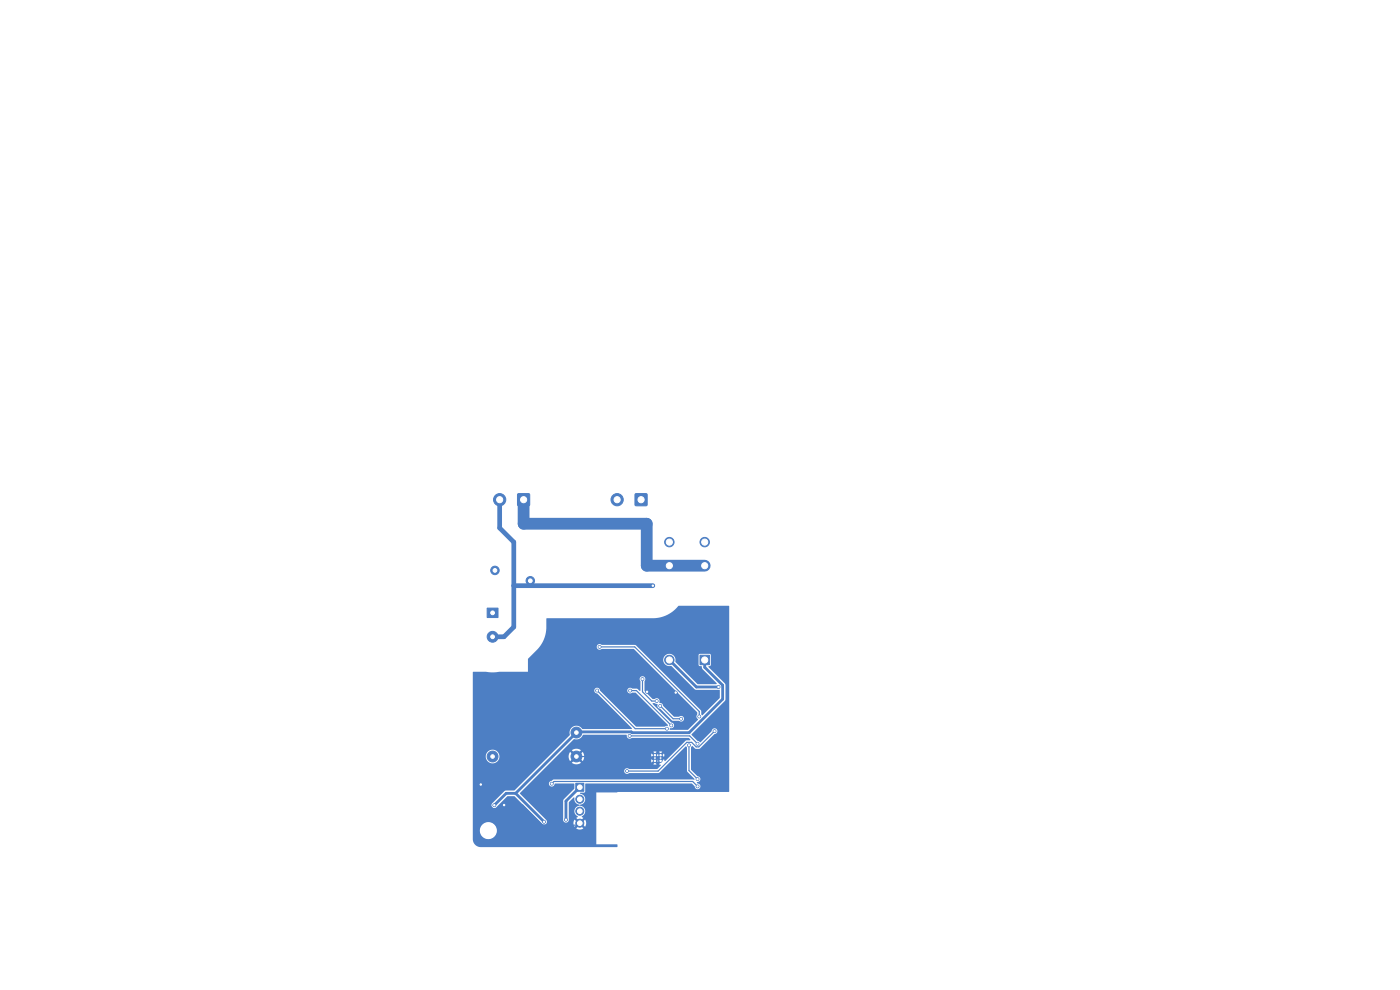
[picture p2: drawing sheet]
<svg xmlns="http://www.w3.org/2000/svg" width="297mm" height="210mm" viewBox="0 0 297 210" stroke-linecap="round" stroke-linejoin="round" font-family="sans-serif">
<g fill="#4d7fc4" stroke="#4d7fc4" stroke-width=".21">
<path d="M148.5 139h2v2h-2z"/>
<path d="M122.1 166.2h1.8v1.7h-1.8z"/>
<path d="M134.8 104.8h2.4v2.4h-2.4z"/>
<path d="M103.3 129h2.3v2h-2.3z"/>
<path d="M109.9 104.8h2.4v2.4h-2.4z"/>
<circle cx="105" cy="121" r=".9"/>
<circle cx="112.5" cy="123.2" r=".9"/>
<circle cx="140.1" cy="161.4" r=".3"/>
<circle cx="140.1" cy="160.2" r=".3"/>
<circle cx="138.9" cy="161.4" r=".3"/>
<circle cx="138.9" cy="160.2" r=".3"/>
<circle cx="149.5" cy="120" r="1"/>
<circle cx="142" cy="120" r="1"/>
<circle cx="149.5" cy="115" r="1"/>
<circle cx="142" cy="115" r="1"/>
<circle cx="142" cy="140" r="1"/>
<circle cx="123" cy="169.5" r=".85"/>
<circle cx="123" cy="172.1" r=".85"/>
<circle cx="123" cy="174.6" r=".85"/>
<circle cx="130.9" cy="106" r="1.3"/>
<circle cx="104.5" cy="135.1" r="1.15"/>
<circle cx="104.5" cy="160.5" r="1.15"/>
<circle cx="122.3" cy="160.5" r="1.15"/>
<circle cx="122.3" cy="155.4" r="1.15"/>
<circle cx="106" cy="106" r="1.3"/>
<circle cx="138.5" cy="124.2" r=".3"/>
<circle cx="115.4" cy="174.3" r=".3"/>
<circle cx="104.9" cy="170.8" r=".3"/>
<circle cx="152.4" cy="145.7" r=".3"/>
<circle cx="137.3" cy="146.8" r=".3"/>
<circle cx="102" cy="166.4" r=".3"/>
<circle cx="106.9" cy="170.8" r=".3"/>
<circle cx="143.4" cy="146.9" r=".3"/>
<circle cx="144.5" cy="152.5" r=".3"/>
<circle cx="140.1" cy="149.7" r=".3"/>
<circle cx="139.3" cy="148.7" r=".3"/>
<circle cx="136.3" cy="144.1" r=".3"/>
<circle cx="148" cy="166.8" r=".3"/>
<circle cx="117.1" cy="166.2" r=".3"/>
<circle cx="148" cy="165.3" r=".3"/>
<circle cx="146.2" cy="158.1" r=".3"/>
<circle cx="126.7" cy="146.5" r=".3"/>
<circle cx="141.5" cy="154.6" r=".3"/>
<circle cx="133.7" cy="146.5" r=".3"/>
<circle cx="142.4" cy="153.9" r=".3"/>
<circle cx="133.6" cy="156.1" r=".3"/>
<circle cx="148" cy="157.8" r=".3"/>
<circle cx="127.2" cy="137.2" r=".3"/>
<circle cx="148.3" cy="152" r=".3"/>
<circle cx="133" cy="163.6" r=".3"/>
<circle cx="151.6" cy="155.1" r=".3"/>
<circle cx="120.1" cy="173.9" r=".3"/>
</g>
<path d="M111.1 106v5.1h26.1v8.9h12.3" fill="none" stroke="#4d7fc4" stroke-width="2.5"/>
<path d="M106 106v6l3 3v18l-2.1 2.1h-2.4M109 124.2h29.5M112.5 123.2v1" fill="none" stroke="#4d7fc4" stroke-width="1"/>
<path d="M142 140l5.7 5.7h4.7M149.5 140v1.6l3.8 3.8v2.9l-7.1 7.1-23.8-.1-13 13M109.4 168.3h-2l-2.5 2.5M109.4 168.3l6 6M123 167l-2.9 2.9v4" fill="none" stroke="#4d7fc4" stroke-width=".6"/>
<g fill="none" stroke="#4d7fc4" stroke-width=".25">
<path d="M127.2 137.2h7.4l13.7 13.7v1.1M126.7 146.5l8.1 8.1h6.7M133.6 156.1h12.7l1.7 1.7M133.7 146.5h1.3l7.4 7.4M136.3 144.1v2.6l2 2h1M137.3 146.8h5.9l.2 .1M140.1 149.7l2.7 2.8h1.7M146.2 158.1v5.4l1.8 1.8M151.6 155.1l-3.3 3.3h-.6l-1-.9h-1l-6.1 6.1h-6.6M102 166.4v2.6l2.6 2.5h1.6l.7-.7h4l4.2 4.2h7.5l.4-.4M117 166.3l.5-.5h29.4l1.1 1M122.3 160.5h15.7l.9 .9h1.2"/>
<path d="M138.9 160.2l-.6 .6"/>
</g>
<path d="M100.3 142.6l11.7-.1v-2.8a11.1 11.1 0 0 0 3.4-4.1l.5-1.9v-2.4l.1-.2h22.7a7.3 7.3 0 0 0 5.3-2.6l10.7 .1v39.3l-28.2 .2v11h4.4l.1 .1-.1 .5h-28.9a1.7 1.7 0 0 1-1.7-1.7v-1.9h1.5a1.8 1.8 0 0 0 2.5 1.8 1.8 1.8 0 0 0 .4-3.1 1.8 1.8 0 0 0-2.9 1v.3h-1.5v-5.2h4v.1a.61 .61 0 0 0 1.1 .2l2.2-2.3h1.6l5.9 5.9 .4 .1 .3-.1a.61 .61 0 0 0 0-.9l-5.5-5.7 7.9-7.8h2.4l.3 1.1 1-1 .4 .4-1 .9 .9 .3 16.8 .1 .3-.1-.4-.3-.3 .3h-16.1l.8-.3-1-.9 .4-.4 .9 1 .1-.2h14.4l.1 .5 .4-.4 .3 .2 .4-.2 .2 .2 .3-.2 .3 .2 .2-.2-.1-.1-.4 .1-.3-.2-.2 .2-.3-.1-.4 .1-.4-.4-.1 .3h-14.4l.2-.5h14.8l.2 .2 .3-.2h.7l.2 .2 .3-.2-.3-.2-.2 .2h-.7l-.3-.2-.2 .2h-14.8v-.7h14.2l.1 .5 .4-.4 .3 .2 .4-.2 .2 .2 .3-.2 .3 .2 .4-.2 .4 .4v-.3v-.5l-.4 .4-.3-.1-.4 .1-.3-.2-.2 .2-.3-.1-.4 .1-.4-.4-.1 .3h-14.2l-.3-.6-.9 1-.4-.4 .6-.6h15.7l.3 .3 .4-.3h.5l.3 .3 .4-.3h-17.6l.4-.4h-.2a1.64 1.64 0 0 0-1.8 0l1 1-.4 .4-1-1-.3 .9h-2.4l3.6-3.6a1.61 1.61 0 0 0 1.9-.9h9.2a.68 .68 0 0 0 .3 .7 .68 .68 0 0 0 .8-.1h12.1l.4 .4-.1 .1-1 .1-4.2 4.3h-.2l-.1-.4-1.1 1.1 .4 .2-.8 .8h-5.9a.62 .62 0 0 0-.9 0 .62 .62 0 0 0 0 .9 .62 .62 0 0 0 .9 0h6.3l5.7-5.7 .2 .3v4.9l1.7 1.8-.2 .1-29.7-.1-.4 .3a.64 .64 0 0 0-.6 .7 .64 .64 0 0 0 .6 .6 .64 .64 0 0 0 .6-.7l4.1 .1v1l-2.3 2.4v4.3a.61 .61 0 0 0 .6 .5 .61 .61 0 0 0 .6-.5v-3.8l1.1-1a1.44 1.44 0 0 0 1.2 1.6v.1a1.22 1.22 0 0 0-1.1 1 1.22 1.22 0 0 0 .7 1.3l-.4 .3 .7 .6-.4 .4-.7-.6a1.34 1.34 0 0 0 .1 1.5l.6-.7 .4 .4-.6 .7a1.34 1.34 0 0 0 1.5-.1l-.7-.6 .4-.4 .7 .6a1.34 1.34 0 0 0-.1-1.4l-.6 .6-.4-.4 .7-.6-.4-.2a1.26 1.26 0 0 0 .7-1.4 1.26 1.26 0 0 0-1.1-1.1v-.1a1.21 1.21 0 0 0 1.1-1.2 1.21 1.21 0 0 0-1.1-1.2l.1-.1 1-.2 .1-1.7 .1-.1h22.4l.7 .6a.61 .61 0 0 0 .6 .6 .61 .61 0 0 0 .6-.7 .61 .61 0 0 0-.6-.5l-.1-.3a.63 .63 0 0 0 .7-.6 .63 .63 0 0 0-.7-.7l-1.3-1.3v-4.8l.3-.3 .6 .6h.9l3.2-3.1a.62 .62 0 0 0 .6-.7 .62 .62 0 0 0-.7-.5 .62 .62 0 0 0-.5 .6l-2.4 2.4-.7-.4-1.2-1.2 7.1-7.2 .1-.3v-3.3l-3.6-3.6 .5-.4v-2.3l-.3-.1h-2.2l-.1 .3v2.1l.2 .2h.5l.1 .6 3 3-.1 .2h-3.9l-4.7-4.7a1.33 1.33 0 0 0-1.3-1.7 1.33 1.33 0 0 0-1.3 1.6 1.33 1.33 0 0 0 1.7 1l5.1 5 5.2 .1v1.7l-3.7 3.6-.2-.2-.1-.8-13.8-13.8-7.2-.1a.62 .62 0 0 0-.9 0 .62 .62 0 0 0 0 .9 .62 .62 0 0 0 .9 0h6.8l13.4 13.4v.5a.72 .72 0 0 0 .2 1l-2.2 2.2h-3.7l-.1-.1 .1-.2a.63 .63 0 0 0 .8-.5 .63 .63 0 0 0-.6-.8l-4-4 .4-.1 .7 .4a.65 .65 0 0 0 .6 .9l2.4 2.4 1.6 .1a.61 .61 0 0 0 .9-.1 .61 .61 0 0 0-.1-.8 .61 .61 0 0 0-.9 0h-1l-2.3-2.3a.74 .74 0 0 0-.8-.6 .65 .65 0 0 0-.2-.9 .65 .65 0 0 0-.9 .1h-.4l-1.6-1.7-.1-2.1a.61 .61 0 0 0 0-.9 .61 .61 0 0 0-.9 .1 .61 .61 0 0 0 .1 .8v2h-.2l-.6-.4h-.9a.62 .62 0 0 0-.9-.1 .62 .62 0 0 0 0 .9 .62 .62 0 0 0 .9 0l.7 .1 6.8 6.8v.2l-.7 .1h-6.1l-7.6-7.6a.61 .61 0 0 0-.7-.6 .61 .61 0 0 0-.5 .7 .61 .61 0 0 0 .6 .5l7.4 7.5h-10.6a1.5 1.5 0 0 0-1.9-.5 1.5 1.5 0 0 0-.7 1.9l-11.7 11.7-2.2 .1-2.6 2.6-.1 .5h-4v-10.5h2.7a1.45 1.45 0 0 0 2.1 1.4 1.45 1.45 0 0 0 .3-2.4 1.45 1.45 0 0 0-2.3 .7l-.1 .3h-2.7z" fill="#4d7fc4"/>
<g fill="#fff" stroke="#fff" stroke-width=".21">
<circle cx="138.5" cy="124.2" r=".15"/>
<circle cx="115.4" cy="174.3" r=".15"/>
<circle cx="104.9" cy="170.8" r=".15"/>
<circle cx="152.4" cy="145.7" r=".15"/>
<circle cx="137.3" cy="146.8" r=".15"/>
<circle cx="102" cy="166.4" r=".15"/>
<circle cx="106.9" cy="170.8" r=".15"/>
<circle cx="143.4" cy="146.9" r=".15"/>
<circle cx="144.5" cy="152.5" r=".15"/>
<circle cx="140.1" cy="149.7" r=".15"/>
<circle cx="139.3" cy="148.7" r=".15"/>
<circle cx="136.3" cy="144.1" r=".15"/>
<circle cx="148" cy="166.8" r=".15"/>
<circle cx="117" cy="166.2" r=".15"/>
<circle cx="148" cy="165.3" r=".15"/>
<circle cx="146.2" cy="158.1" r=".15"/>
<circle cx="126.7" cy="146.5" r=".15"/>
<circle cx="141.5" cy="154.6" r=".15"/>
<circle cx="133.7" cy="146.5" r=".15"/>
<circle cx="142.4" cy="153.9" r=".15"/>
<circle cx="133.6" cy="156.1" r=".15"/>
<circle cx="148" cy="157.8" r=".15"/>
<circle cx="127.2" cy="137.2" r=".15"/>
<circle cx="148.3" cy="152" r=".15"/>
<circle cx="133" cy="163.6" r=".15"/>
<circle cx="151.6" cy="155.1" r=".15"/>
<circle cx="120.1" cy="173.9" r=".15"/>
<circle cx="105" cy="121" r=".4"/>
<circle cx="112.5" cy="123.2" r=".4"/>
<circle cx="103.6" cy="176.2" r="1.6"/>
<circle cx="140.1" cy="161.4" r=".15"/>
<circle cx="140.1" cy="160.2" r=".15"/>
<circle cx="138.9" cy="161.4" r=".15"/>
<circle cx="138.9" cy="160.2" r=".15"/>
<circle cx="149.5" cy="120" r=".65"/>
<circle cx="142" cy="120" r=".65"/>
<circle cx="149.5" cy="115" r=".65"/>
<circle cx="142" cy="115" r=".65"/>
<circle cx="149.5" cy="140" r=".65"/>
<circle cx="142" cy="140" r=".65"/>
<circle cx="151.5" cy="103.5" r="1.6"/>
<circle cx="123" cy="167" r=".5"/>
<circle cx="123" cy="169.5" r=".5"/>
<circle cx="123" cy="172.1" r=".5"/>
<circle cx="123" cy="174.6" r=".5"/>
<circle cx="136" cy="106" r=".65"/>
<circle cx="130.9" cy="106" r=".65"/>
<circle cx="104.5" cy="130" r=".4"/>
<circle cx="104.5" cy="135.1" r=".4"/>
<circle cx="104.5" cy="160.5" r=".38"/>
<circle cx="122.3" cy="160.5" r=".38"/>
<circle cx="122.3" cy="155.4" r=".38"/>
<circle cx="111.1" cy="106" r=".65"/>
<circle cx="106" cy="106" r=".65"/>
</g>
</svg>
